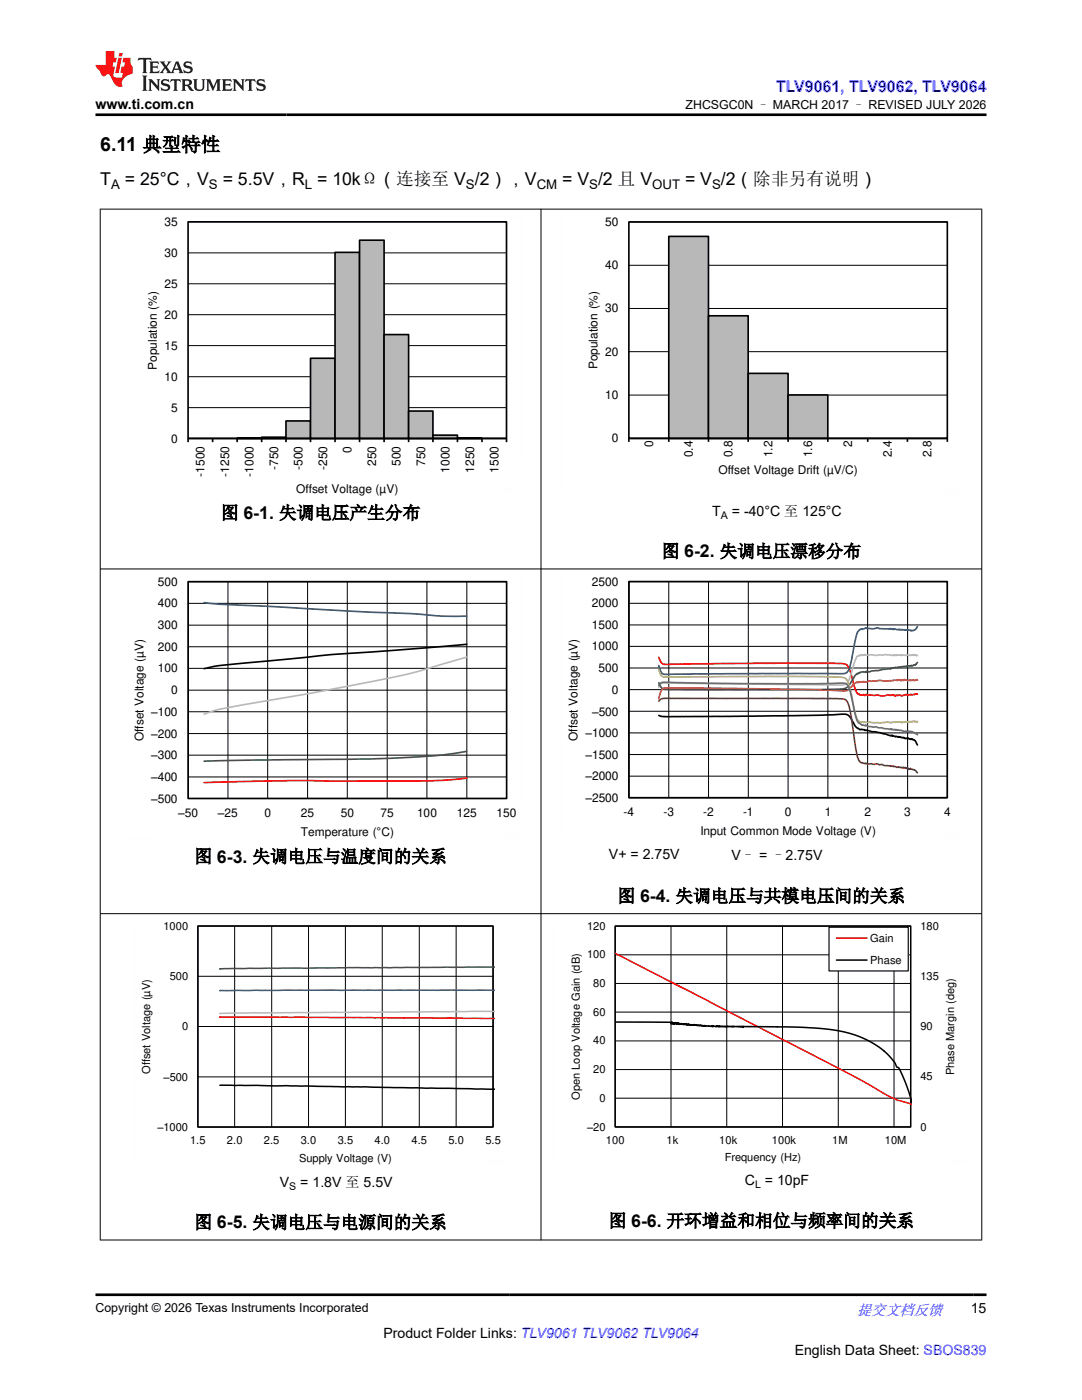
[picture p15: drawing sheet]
<svg xmlns="http://www.w3.org/2000/svg" width="216mm" height="279mm" viewBox="0 0 216 279" stroke-linecap="round" stroke-linejoin="round" font-family="sans-serif">
<defs><g id="words">
<text font-size="3.9" x="20" y="30.2">6.11 典型特性</text>
<g font-size="3.5">
<text x="20" y="37">T</text>
<text x="24.9" y="37">= 25°C，V</text>
<text x="44.4" y="37">= 5.5V，R = 10kΩ（连接至 V /2），V</text>
<text x="112.2" y="37">= V /2 且 V</text>
<text x="136.7" y="37">= V /2（除非另有说明）</text>
<text x="44.1" y="103.6">图 6-1. 失调电压产生分布</text>
<text x="132" y="111.2">图 6-2. 失调电压漂移分布</text>
<text x="38.8" y="172.1">图 6-3. 失调电压与温度间的关系</text>
<text x="123.2" y="180">图 6-4. 失调电压与共模电压间的关系</text>
<text x="38.8" y="245.1">图 6-5. 失调电压与电源间的关系</text>
<text x="121.4" y="244.8">图 6-6. 开环增益和相位与频率间的关系</text>
</g>
<text font-size="3.2" fill="#00f" x="154.8" y="18.3">TLV9061, TLV9062, TLV9064</text>
<text font-size="3" fill="#00f" x="171" y="262.4">提交文档反馈</text>
<g font-size="2.8">
<text x="19" y="21.7">www.ti.com.cn</text>
<text x="142.1" y="102.9">T</text>
<text x="146" y="102.9">= -40°C 至 125°C</text>
<text x="121.5" y="171.4">V+ = 2.75V</text>
<text x="146" y="171.7">V– = –2.75V</text>
<text x="55.8" y="236.8">V</text>
<text x="59.9" y="236.8">= 1.8V 至 5.5V</text>
<text x="148.6" y="236.5">C = 10pF</text>
<text x="193.7" y="262.1">15</text>
<text x="76.5" y="266.9">Product Folder Links: TLV9061 TLV9062 TLV9064</text>
<text x="158.6" y="270.3">English Data Sheet: SBOS839</text>
</g>
<g font-size="2.6">
<text x="22.2" y="37.7">A</text>
<text x="41.7" y="37.7">S</text>
<text x="60.8" y="37.7">L</text>
<text x="93" y="37.7">S</text>
<text x="107.1" y="37.7">CM</text>
<text x="117.6" y="37.7">S</text>
<text x="130.1" y="37.7">OUT</text>
<text x="142.1" y="37.7">S</text>
</g>
<g font-size="2.5">
<text x="136.8" y="21.8">ZHCSGC0N – MARCH 2017 – REVISED JULY 2026</text>
<text x="19" y="261.8">Copyright © 2026 Texas Instruments Incorporated</text>
</g>
<g font-size="2.4">
<text x="32.8" y="45.1">35</text>
<text x="120.8" y="45.1">50</text>
<text x="32.8" y="51.2">30</text>
<text x="120.8" y="53.7">40</text>
<text x="32.8" y="57.4">25</text>
<text x="32.8" y="63.6">20</text>
<text x="120.8" y="62.3">30</text>
<text x="32.8" y="69.8">15</text>
<text x="120.8" y="71">20</text>
<text x="31.3" y="73.8" transform="rotate(-90 31.3 73.8)">Population (%)</text>
<text x="32.8" y="76">10</text>
<text x="119.2" y="73.7" transform="rotate(-90 119.2 73.7)">Population (%)</text>
<text x="34.1" y="82.1">5</text>
<text x="120.8" y="79.6">10</text>
<text x="34.1" y="88.3">0</text>
<text x="122.1" y="88.3">0</text>
<text x="130.3" y="89.3" transform="rotate(-90 130.3 89.3)">0</text>
<text x="170" y="89.3" transform="rotate(-90 170 89.3)">2</text>
<text x="40.8" y="95.1" transform="rotate(-90 40.8 95.1)">-1500</text>
<text x="45.7" y="95.1" transform="rotate(-90 45.7 95.1)">-1250</text>
<text x="50.6" y="95.1" transform="rotate(-90 50.6 95.1)">-1000</text>
<text x="55.5" y="93.8" transform="rotate(-90 55.5 93.8)">-750</text>
<text x="60.4" y="93.8" transform="rotate(-90 60.4 93.8)">-500</text>
<text x="65.3" y="93.8" transform="rotate(-90 65.3 93.8)">-250</text>
<text x="70.1" y="90.3" transform="rotate(-90 70.1 90.3)">0</text>
<text x="75" y="93" transform="rotate(-90 75 93)">250</text>
<text x="79.9" y="93" transform="rotate(-90 79.9 93)">500</text>
<text x="84.8" y="93" transform="rotate(-90 84.8 93)">750</text>
<text x="89.7" y="94.3" transform="rotate(-90 89.7 94.3)">1000</text>
<text x="94.6" y="94.3" transform="rotate(-90 94.6 94.3)">1250</text>
<text x="99.5" y="94.3" transform="rotate(-90 99.5 94.3)">1500</text>
<text x="138.2" y="91.2" transform="rotate(-90 138.2 91.2)">0.4</text>
<text x="143.3" y="94.5">Offset Voltage Drift (µV/C)</text>
<text x="146.2" y="91.2" transform="rotate(-90 146.2 91.2)">0.8</text>
<text x="154.1" y="91.2" transform="rotate(-90 154.1 91.2)">1.2</text>
<text x="162.1" y="91.2" transform="rotate(-90 162.1 91.2)">1.6</text>
<text x="178" y="91.2" transform="rotate(-90 178 91.2)">2.4</text>
<text x="185.9" y="91.2" transform="rotate(-90 185.9 91.2)">2.8</text>
<text x="59.1" y="98.4">Offset Voltage (µV)</text>
<text x="31.5" y="116.9">500</text>
<text x="118.1" y="116.9">2500</text>
<text x="31.5" y="125.5">300</text>
<text x="31.5" y="121.2">400</text>
<text x="118.1" y="125.5">1500</text>
<text x="118.1" y="121.2">2000</text>
<text x="31.5" y="129.9">200</text>
<text x="118.1" y="129.8">1000</text>
<text x="31.5" y="134.2">100</text>
<text x="119.4" y="134.1">500</text>
<text x="30.2" y="142.9">±100</text>
<text x="34.2" y="138.5">0</text>
<text x="118.2" y="142.8">±500</text>
<text x="122.1" y="138.4">0</text>
<text x="28.6" y="147.9" transform="rotate(-90 28.6 147.9)">Offset Voltage (µV)</text>
<text x="30.2" y="147.2">±200</text>
<text x="115.2" y="147.9" transform="rotate(-90 115.2 147.9)">Offset Voltage (µV)</text>
<text x="116.8" y="147.1">±1000</text>
<text x="30.2" y="155.9">±400</text>
<text x="30.2" y="151.5">±300</text>
<text x="116.8" y="155.7">±2000</text>
<text x="116.8" y="151.4">±1500</text>
<text x="30.2" y="160.2">±500</text>
<text x="116.8" y="160.1">±2500</text>
<text x="35.6" y="163.1">±50</text>
<text x="43.5" y="163.1">±25</text>
<text x="52.8" y="163">0</text>
<text x="60" y="166.8">Temperature (ÉC)</text>
<text x="60" y="163">25</text>
<text x="68" y="163">50</text>
<text x="75.9" y="163">75</text>
<text x="83.2" y="163">100</text>
<text x="91.2" y="163">125</text>
<text x="99.1" y="163">150</text>
<text x="124.4" y="162.9">-4</text>
<text x="132.4" y="162.9">-3</text>
<text x="139.8" y="166.7">Input Common Mode Voltage (V)</text>
<text x="140.3" y="162.9">-2</text>
<text x="148.3" y="162.9">-1</text>
<text x="156.6" y="162.9">0</text>
<text x="164.6" y="162.9">1</text>
<text x="172.5" y="162.9">2</text>
<text x="180.4" y="162.9">3</text>
<text x="188.4" y="162.9">4</text>
</g>
<g font-size="2.2">
<text x="32.6" y="185.5">1000</text>
<text x="117.1" y="185.5">120</text>
<text x="183.7" y="185.5">180</text>
<text x="117.1" y="191.3">100</text>
<text x="173.6" y="188">Gain</text>
<text x="33.9" y="195.6">500</text>
<text x="118.4" y="197">80</text>
<text x="173.6" y="192.3">Phase</text>
<text x="183.7" y="195.6">135</text>
<text x="118.4" y="202.7">60</text>
<text x="36.3" y="205.6">0</text>
<text x="118.4" y="208.5">40</text>
<text x="183.7" y="205.6">90</text>
<text x="30" y="214.3" transform="rotate(-90 30 214.3)">Offset Voltage (µV)</text>
<text x="32.6" y="215.7">±500</text>
<text x="118.4" y="214.2">20</text>
<text x="183.7" y="215.6">45</text>
<text x="190.4" y="214.6" transform="rotate(-90 190.4 214.6)">Phase Margin (deg)</text>
<text x="115.7" y="219.5" transform="rotate(-90 115.7 219.5)">Open Loop Voltage Gain (dB)</text>
<text x="119.6" y="219.9">0</text>
<text x="31.4" y="225.7">±1000</text>
<text x="117.2" y="225.7">±20</text>
<text x="183.7" y="225.6">0</text>
<text x="37.9" y="228.3">1.5</text>
<text x="45.3" y="228.3">2.0</text>
<text x="52.7" y="228.3">2.5</text>
<text x="59.7" y="231.8">Supply Voltage (V)</text>
<text x="60" y="228.3">3.0</text>
<text x="67.4" y="228.3">3.5</text>
<text x="74.8" y="228.3">4.0</text>
<text x="82.1" y="228.3">4.5</text>
<text x="89.5" y="228.3">5.0</text>
<text x="96.9" y="228.3">5.5</text>
<text x="120.9" y="228.3">100</text>
<text x="133" y="228.3">1k</text>
<text x="143.5" y="228.3">10k</text>
<text x="144.6" y="231.8">Frequency (Hz)</text>
<text x="154" y="228.3">100k</text>
<text x="166" y="228.3">1M</text>
<text x="176.5" y="228.3">10M</text>
</g>
<g font-size="2.1">
<text x="143.8" y="103.5">A</text>
<text x="57.7" y="237.4">S</text>
<text x="150.7" y="237.1">L</text>
</g>
</g></defs>
<path d="M37.6 56.6h63.4M37.6 50.5h63.4M37.6 44.3h63.4M37.6 75.2h63.4M37.6 69h63.4M37.6 62.8h63.4M37.6 81.4h63.4" fill="none" stroke="#000" stroke-width=".2"/>
<path d="M37.5 44.3h63.6v43.2h-63.6zM47.3 87.5h4.9zM52.2 87.3h4.9v.2h-4.9z" fill="none" stroke="#000" stroke-width=".33"/>
<path d="M47.3 87.5h4.9" fill="none" stroke="#b8b8b8" stroke-width=".2"/>
<path d="M52.2 87.4h4.9" fill="none" stroke="#b8b8b8" stroke-width=".25"/>
<path d="M57.1 84h4.9v3.5h-4.9z" fill-rule="evenodd" fill="#b8b8b8"/>
<path d="M57.1 84h4.9v3.5h-4.9z" fill="none" stroke="#000" stroke-width=".33"/>
<path d="M62 71.5h4.9v16h-4.9z" fill-rule="evenodd" fill="#b8b8b8"/>
<path d="M62 71.5h4.9v16h-4.9z" fill="none" stroke="#000" stroke-width=".33"/>
<path d="M66.9 50.4h4.8v37.1h-4.8z" fill-rule="evenodd" fill="#b8b8b8"/>
<path d="M66.9 50.4h4.8v37.1h-4.8z" fill="none" stroke="#000" stroke-width=".33"/>
<path d="M71.7 47.9h4.9v39.6h-4.9z" fill-rule="evenodd" fill="#b8b8b8"/>
<path d="M71.7 47.9h4.9v39.6h-4.9z" fill="none" stroke="#000" stroke-width=".33"/>
<path d="M76.6 66.8h4.9v20.7h-4.9z" fill-rule="evenodd" fill="#b8b8b8"/>
<path d="M76.6 66.8h4.9v20.7h-4.9z" fill="none" stroke="#000" stroke-width=".33"/>
<path d="M81.5 82h4.9v5.5h-4.9z" fill-rule="evenodd" fill="#b8b8b8"/>
<path d="M81.5 82h4.9v5.5h-4.9z" fill="none" stroke="#000" stroke-width=".33"/>
<path d="M86.4 86.8h4.9v.7h-4.9z" fill-rule="evenodd" fill="#b8b8b8"/>
<g fill="none" stroke="#000" stroke-width=".33">
<path d="M125.5 44.3h63.5v43.2h-63.5zM37.5 88.2v-.7h63.6v.7M42.4 87.5v.7M47.3 87.5v.7M52.2 87.5v.7M57.1 87.5v.7M62 87.5v.7M66.9 87.5v.7M71.7 87.5v.7M76.6 87.5v.7M81.5 87.5v.7M86.4 86.8h4.9v.7h-4.9z"/>
<path d="M86.4 87.5v.7M91.3 87.5h4.9zM91.3 87.5v.7M96.2 87.5v.7"/>
</g>
<path d="M91.3 87.5h4.9" fill="none" stroke="#b8b8b8" stroke-width=".2"/>
<path d="M24 43.2v55.3M36.3 43.2h67.7M104 43.2v48.1M24 98.5h9.8M94.1 98.5h9.9" fill="none" stroke="#fefefe" stroke-width=".2" stroke-dasharray=".4 .1" stroke-linecap="butt"/>
<path d="M125.5 52.9h63.5M125.5 44.3h63.5M125.5 78.8h63.5M125.5 70.2h63.5M125.5 61.6h63.5" fill="none" stroke="#000" stroke-width=".2"/>
<path d="M133.4 47.2h8v40.3h-8z" fill-rule="evenodd" fill="#b8b8b8"/>
<path d="M133.4 47.2h8v40.3h-8z" fill="none" stroke="#000" stroke-width=".33"/>
<path d="M141.4 63h7.9v24.5h-7.9z" fill-rule="evenodd" fill="#b8b8b8"/>
<path d="M141.4 63h7.9v24.5h-7.9z" fill="none" stroke="#000" stroke-width=".33"/>
<path d="M149.3 74.5h8v13h-8z" fill-rule="evenodd" fill="#b8b8b8"/>
<path d="M149.3 74.5h8v13h-8z" fill="none" stroke="#000" stroke-width=".33"/>
<path d="M157.3 78.8h7.9v8.7h-7.9z" fill-rule="evenodd" fill="#b8b8b8"/>
<g fill="none" stroke="#000" stroke-width=".33">
<path d="M157.3 78.8h7.9v8.7h-7.9zM125.5 88.2v-.7h63.5v.7M133.4 87.5v.7M141.4 87.5v.7M149.3 87.5v.7M157.3 87.5v.7M165.2 87.5v.7M173.1 87.5v.7M181.1 87.5v.7M37.5 116.1h63.6v43.2h-63.6zM125.5 116.1h63.5v43.1h-63.5zM93.1 128.6l-15.4 1.3-11.6 .7-10.7 1.1a155.4 155.4 0 0 0-13.9 1.6l-.8 .1"/>
<path d="M131.5 142.8l1.3 .2h12.9l18-.3 4.9-.2 .8 .4 1.2 2 .7 .5a.44 .44 0 0 0 .7 .2l3.5 .6 2.2 .6h.2l.1 .1 .1-.2 .5 .3h.7v.1l.3-.1 .4 .2h.4l.2 .2 .5-.1 .5 .3 .5-.1 .2 .2a.95 .95 0 0 1 .7 .9l.1 .1"/>
</g>
<g fill="none" stroke="#fefefe" stroke-width=".2" stroke-dasharray=".4 .1" stroke-linecap="butt">
<path d="M111.9 43.2v55.3M124.3 43.2h67.6M191.9 43.2v48M111.9 98.4h9.9M182.1 98.4h9.8M24 115v52.4M36.3 115h67.7M104 115v45.5M111.9 115v52.3M124.2 115h67.7M191.9 115v45.4M24 167.4h6.2"/>
<path d="M97.8 167.4h6.2M111.9 167.2h6.2M185.7 167.2h6.2M26.9 183.8v48.6M38.3 183.8h62.7M101 183.8v42.2M26.9 232.3h5.8M95.3 232.3h5.7"/>
</g>
<g fill="none" stroke="#000" stroke-width=".2">
<path d="M37.6 116.1h63.5v43.3h-63.5zM45.5 116.1v43.3M53.4 116.1v43.3M61.4 116.1v43.3M69.3 116.1v43.3M77.3 116.1v43.3M85.2 116.1v43.3M93.1 116.1v43.3M125.5 116.1h63.5v43.1h-63.5zM133.4 116.1v43.1M141.4 116.1v43.1M149.3 116.1v43.1"/>
<path d="M157.3 116.1v43.1M165.2 116.1v43.1M173.1 116.1v43.1M181.1 116.1v43.1M37.6 137.7h63.5M37.6 133.4h63.5M37.6 129.1h63.5M37.6 124.8h63.5M37.6 120.4h63.5M125.5 120.4h63.5M125.5 137.6h63.5M125.5 133.3h63.5"/>
<path d="M125.5 129h63.5M125.5 124.7h63.5M37.6 155.1h63.5M37.6 150.7h63.5M37.6 146.4h63.5M37.6 142h63.5M125.5 154.9h63.5M125.5 150.6h63.5M125.5 146.3h63.5M125.5 141.9h63.5M39.5 184.8h58.9v40.1h-58.9zM39.5 194.8h58.9"/>
<path d="M46.8 184.8v40.1M54.2 184.8v40.1M61.6 184.8v40.1M68.9 184.8v40.1M76.3 184.8v40.1M83.7 184.8v40.1M91 184.8v40.1M122.8 196.3h58.9M122.8 190.6h58.9M133.9 184.8v40.1M145 184.8v40.1M156.1 184.8v40.1"/>
<path d="M167.3 184.8v40.1M178.4 184.8v40.1M181.7 184.8h-58.9v40.1h58.9M39.5 214.9h58.9M39.5 204.9h58.9M122.8 219.2h58.9M122.8 213.5h58.9M122.8 207.7h58.9M122.8 202h58.9"/>
</g>
<path d="M131.5 131.2l.5 1.1 .7 .3 18.6-.2 17.2 .1 .5 .2 .5 .7 1.1 4.2 .6 .9 .4 .2 .7-.1 .3 .2 .2-.2 .3 .1h2.2a2.24 2.24 0 0 0 1.8 0l.5 .1 .6-.2 .2 .2 .3 .1 .8-.2 .6 .2 .7-.3 .4 .2 .6-.2 .2 .1 1.1-.2M93.1 155.3a193.1 193.1 0 0 1-21.8 .6l-12.3-.1-18.3 .4" fill="none" stroke="#f00" stroke-width=".33"/>
<path d="M93.1 131.1l-2.6 .8a176 176 0 0 1-25.2 5.8l-18 3.2a25.9 25.9 0 0 0-6.6 1.6M183.1 130.8h-.6l-.1-.2-.2 .2-.1-.1-.4 .1-.1-.1-.8 .1-.7-.1-.2 .1-.4-.1-1 .1v-.1l-.6 .1-1.2-.2-3.7 .2-.4-.2-.2 .2h-.4l-.1-.1-.3 .1v-.1l-.2 .2a.57 .57 0 0 0-.7 .7l-1.3 4.1-.5 .7-.5 .3-35.4-.4-1 .1-.5 .8" fill="none" stroke="#b8b8b8" stroke-width=".33"/>
<path d="M40.7 120.3l3.2 .3 30.2 1.6a184.9 184.9 0 0 1 15 .8h4M183.1 125l-.5 .7-.6 .2-.8-.2h-1.7l-.1-.1-.2 .1-.8-.2-.2 .2-.5-.3-.2 .1h-2a1.55 1.55 0 0 0-1.4 0l-1.3-.2-.4 .2-.8 .1-.5 .6-1.5 6.9-.4 .9-.7 .4-35.3 .2h-.7l-.5-.3-.5-1.5" fill="none" stroke="#295c75" stroke-width=".33"/>
<path d="M183.1 132.2l-.1 .1a.57 .57 0 0 1-.7 .4l-.3 .2-.1-.1-.9 .1-.1 .2-.2-.1-.8 .2-.8-.1-.1 .2-.4-.1-.2 .2-.5-.1-.1 .2-3.9 .4-.4 .2-.6-.1-.2 .2-.3-.1-1 .2-.1 .1h-.3l-.4 .4-1.4 2.2-.6 .4-1.1 .1-19.6 .2-15-.1-.9-.3-.5-1.1M93.1 149.9a142.7 142.7 0 0 1-21.8 1.6l-30.6 .4" fill="none" stroke="#286b48" stroke-width=".33"/>
<path d="M183.1 135.7l-.1-.1-.4 .2-.4-.1-1.1 .1-.6-.2-.2 .2-.2-.1-.4 .1-.4-.2a.46 .46 0 0 1-.6 .1l-1.6 .2-1.6-.1-2 .1-.5 .3-.7-.2-.2 .1-.5-.1-.7 .2-.5 .3-1 1.1-.4 .2-.5 .1-8.7-.3-27.1-.3-.4 .1-.3 .4-.5 1.7" fill="none" stroke="#9d3939" stroke-width=".33"/>
<path d="M131.5 139.9l.5-.4 1-.2 32.8 .1 2.7 .1 .6 .5 .4 1.1 1.3 8.3 .3 1.7 .5 1 1.1 .3 .1-.1 .2 .2h2.1l.4 .2 .4-.1 .8 .2h1l.1 .1 .3-.1 .2 .2 .6 .1 .3-.1 .2 .2 .3-.1 .4 .2 .3-.2 .3 .1 .7 .3 .2-.2 .8 .3 .7 .6" fill="none" stroke="#83461f" stroke-width=".33"/>
<path d="M131.5 133.6l.5 1.3 .2 .2h.6l25.7-.1 9.7 .2 .7 .4 .5 1 1.4 6.4a1.25 1.25 0 0 0 1.7 1.1l3 .2 1.6-.2 .8 .2 .1-.2h.6l.1 .1 .4-.2 .7 .1 .1 .1 .8-.2 .4 .2 1.2-.3 .2 .2 .4-.1 .1 .2 .1-.2" fill="none" stroke="#b1ae67" stroke-width=".33"/>
<path d="M131.5 136.8l.3-.5 .6-.1 16.3 .2 19.8-.1 .6 .4 .4 .8 1.3 5.6a1.93 1.93 0 0 0 1.8 1.7l5 .8 .2-.2v.2l.1-.1 .5 .2 .2-.1 .2 .1 .1-.1 .2 .1h.6l.9 .4 .2-.2 .8 .2 .1-.2 .8 .4 .1-.1 .5 .4" fill="none" stroke="#6c6c6c" stroke-width=".33"/>
<path d="M39.5 184.8h58.9v40.1h-58.9zM122.7 184.8h59v40.1h-59zM43.9 216.6l13.2 .1 41.5 .7M122.8 204h11.1v.4l.1-.4 .1 .3 .1-.3 .1 .4 .1-.3 .1 .3 .1-.3 .1 .2h.2v-.1l.1 .1v-.1l.1 .2 .1-.3v.2l.1 .1 .1-.2 .1 .2 .1-.2 .2 .2 .1-.2 .1 .2 .2-.1v.1l.1-.1 .2 .2 .1-.1 .5 .2 .1-.2 .1 .1v-.1h.3v.2v-.1h.6v.1l.4-.1 .1 .1 .3-.1 .1 .2 .1-.1 1.2 .2 .3-.1 1.1 .1 .3-.1v.2l.1-.1 .9 .1 .1-.2 .2 .2 .1-.1 1.4 .1 .1-.1 3.2 .1 .1 .2v-.3l6.8 .1M155.1 204.9l8.3 .3 5.1 .8 2.3 .6 2 .9 2 1.1 1.6 1.1M176.3 209.7l1.5 1.4 .7 .9 .5 1h.3l.2 .3 1.4 3.3 1.1 3.5" fill="none" stroke="#000" stroke-width=".3"/>
<path d="M122.8 190.2l32.3 16.7M43.9 203l54.7 .3M155.1 206.9l15.8 8.2 5.5 3.1M176.3 218.2l2.8 1.4 2.9 .8" fill="none" stroke="#f00" stroke-width=".3"/>
<path d="M98.6 201.9l-54.7 .3" fill="none" stroke="#b8b8b8" stroke-width=".3"/>
<path d="M98.6 197.6l-54.7 .1" fill="none" stroke="#295c75" stroke-width=".3"/>
<path d="M98.6 193l-54.7 .3" fill="none" stroke="#286b48" stroke-width=".3"/>
<path d="M165.4 185.1h15.8v8.7h-15.8z" fill-rule="evenodd" fill="#fff"/>
<path d="M165.4 185.1h15.8v8.7h-15.8z" fill="none" stroke="#000" stroke-width=".23"/>
<path d="M166.9 187.2h6.1" fill="none" stroke="#f00" stroke-width=".3"/>
<path d="M166.9 191.6h6.1" fill="none" stroke="#000" stroke-width=".3"/>
<path d="M110.3 183.8v48.6M123.1 183.8h58.4M193.6 183.8v42.2M110.3 232.3h9.1M184.5 232.3h9.1" fill="none" stroke="#fefefe" stroke-width=".2" stroke-dasharray=".4 .1" stroke-linecap="butt"/>
<path d="M19.9 41.7h176.1M20 41.7v205.8M107.9 41.7v205.8M195.9 41.7v205.8M19.9 113.5h176.1M19.9 182.3h176.1M19.9 247.5h176.1" fill="none" stroke="#000" stroke-width=".2"/>
<path d="M27.7 11.6l-.2 .5 .5-.2h.6v.1v2.2l-.2 .4h1l-.2-.4v-2.2v-.1h.5l.5 .2-.1-.5zM29.8 12.3l.2 .4v1.5l-.2 .4h1.9l.1-.6a1.08 1.08 0 0 1-1.3 .2v-.7h.6l.4 .2v-.7l-.4 .2h-.6v-.5l.2-.2a1 1 0 0 1 1 .3l-.1-.5zM31.8 12.3l1 1.1-1 1.2h.9l-.2-.2 .4-.8 .5 .8-.2 .2h1.6l-.2-.2 .1-.5h1l.1 .5-.1 .2h.9l-.2-.3-.8-2h-.5l-1 2.2-.8-1.1 .9-1.1h-.8l.2 .2-.5 .6-.3-.6 .1-.2zM35.2 12.7l.4 1h-.8zM36.8 12.4a.65 .65 0 0 0-.2 .7 .65 .65 0 0 0 .6 .5l.7 .1 .1 .3a.79 .79 0 0 1-.7 .4 .79 .79 0 0 1-.7-.5l.1 .7 .2-.1a.93 .93 0 0 0 1.1 .1 .93 .93 0 0 0 .4-1 1.46 1.46 0 0 0-1.2-.6l-.1-.3a1.09 1.09 0 0 1 1.2 .2l-.2-.6-.1 .1-.6-.2zM28.4 15.1l.2 .4v2.2l-.2 .4h1l-.2-.4v-2.2l.2-.4zM29.6 15.8l.2 .4v1.5l-.2 .4h.8l-.3-.4v-1.3l1.7 1.8v-2l.2-.4h-.8l.2 .2 .1 1.1-1.2-1.3zM32.3 15.9a.65 .65 0 0 0-.2 .8 .65 .65 0 0 0 .7 .4l.6 .2 .1 .2a.79 .79 0 0 1-.7 .4 .79 .79 0 0 1-.7-.5l.1 .7 .2-.1a.93 .93 0 0 0 1.1 .1 .93 .93 0 0 0 .4-.9 1.46 1.46 0 0 0-1.2-.6l-.1-.4a1.09 1.09 0 0 1 1.2 .2l-.2-.6-.1 .1-.6-.1zM34.1 15.8l-.1 .6a.63 .63 0 0 1 .7-.3l.1 1.6-.3 .4h1l-.2-.4v-1.6a.66 .66 0 0 1 .8 .3l-.1-.6zM36.2 15.8l.2 .4v1.5l-.2 .4h.9l-.2-.2v-.7h.5l.1 .2a.79 .79 0 0 0 1.2 .6l-1-.9a.61 .61 0 0 0 .6-.6 .61 .61 0 0 0-.5-.7zM36.9 16.1h.2a.47 .47 0 0 1 .5 .1 .47 .47 0 0 1 .1 .5l-.2 .1-.6 .1zM38.5 15.8l.2 .2a2.27 2.27 0 0 0 .4 2 1.04 1.04 0 0 0 1.7-.7v-1.3l.2-.2h-.8l.2 .4v1.1a.6 .6 0 0 1-.6 .6 .6 .6 0 0 1-.6-.6v-1.1l.3-.4zM41.1 15.8l.2 .4v1.5l-.2 .4h.7l-.2-.4v-1.4l.9 1.9 .8-1.9v1.4l-.2 .4h1l-.3-.4v-1.5l.3-.4h-.8l-.7 1.5-.7-1.5zM44.3 15.8l.2 .4v1.5l-.2 .4h1.9l.1-.6a1.09 1.09 0 0 1-1.3 .2v-.7h.6l.4 .2v-.6l-.4 .2h-.6v-.6l.2-.1a1.01 1.01 0 0 1 1 .3l-.1-.6zM46.4 15.8l.3 .4v1.5l-.3 .4h.8l-.2-.4v-1.3l1.6 1.8v-2l.2-.4h-.7l.2 .2v1.1l-1.2-1.3zM49 15.8l-.1 .6a.63 .63 0 0 1 .8-.3v1.6l-.3 .4h1l-.2-.4v-1.6a.66 .66 0 0 1 .8 .3l-.1-.6zM51.4 15.9a.65 .65 0 0 0-.2 .8 .65 .65 0 0 0 .6 .4l.6 .2 .2 .2a.79 .79 0 0 1-.8 .4 .79 .79 0 0 1-.6-.5l.1 .7 .2-.1a.93 .93 0 0 0 1 .1 .93 .93 0 0 0 .5-.9 1.46 1.46 0 0 0-1.3-.6l-.1-.4a1.09 1.09 0 0 1 1.3 .2l-.2-.6-.2 .1-.5-.1z" fill="#231f20"/>
<path d="M21.1 10.2v2.8h-2.1l.1 .3 .9 1a.95 .95 0 0 0 .9 .9 .59 .59 0 0 1 .6-.4 .59 .59 0 0 1 .5 .4l.4 .7a1.59 1.59 0 0 0 2.1 1.4 1.61 1.61 0 0 1 1-2.3l1-.3-.1-1.5a1.59 1.59 0 0 1-.4-1.7h-1.4l-.2 .9h.5l-.1 .9h-.5l-.2 1v.2l.4 .1-.2 .9h-.6a.73 .73 0 0 1-1.1-.7l.3-1.5h-.5l.2-.9h.5l.2-.9h-.5v-1.3zM23.6 11.5l-.6 3.1h.7l.6-3.1zM23.8 10.6l-.1 .6h.7l.1-.6z" fill="#ed1c24"/>
<path d="M19 22.9h177.8M19 258.4h177.8" fill="none" stroke="#000" stroke-width=".53"/>
<use href="#words"/>
</svg>
